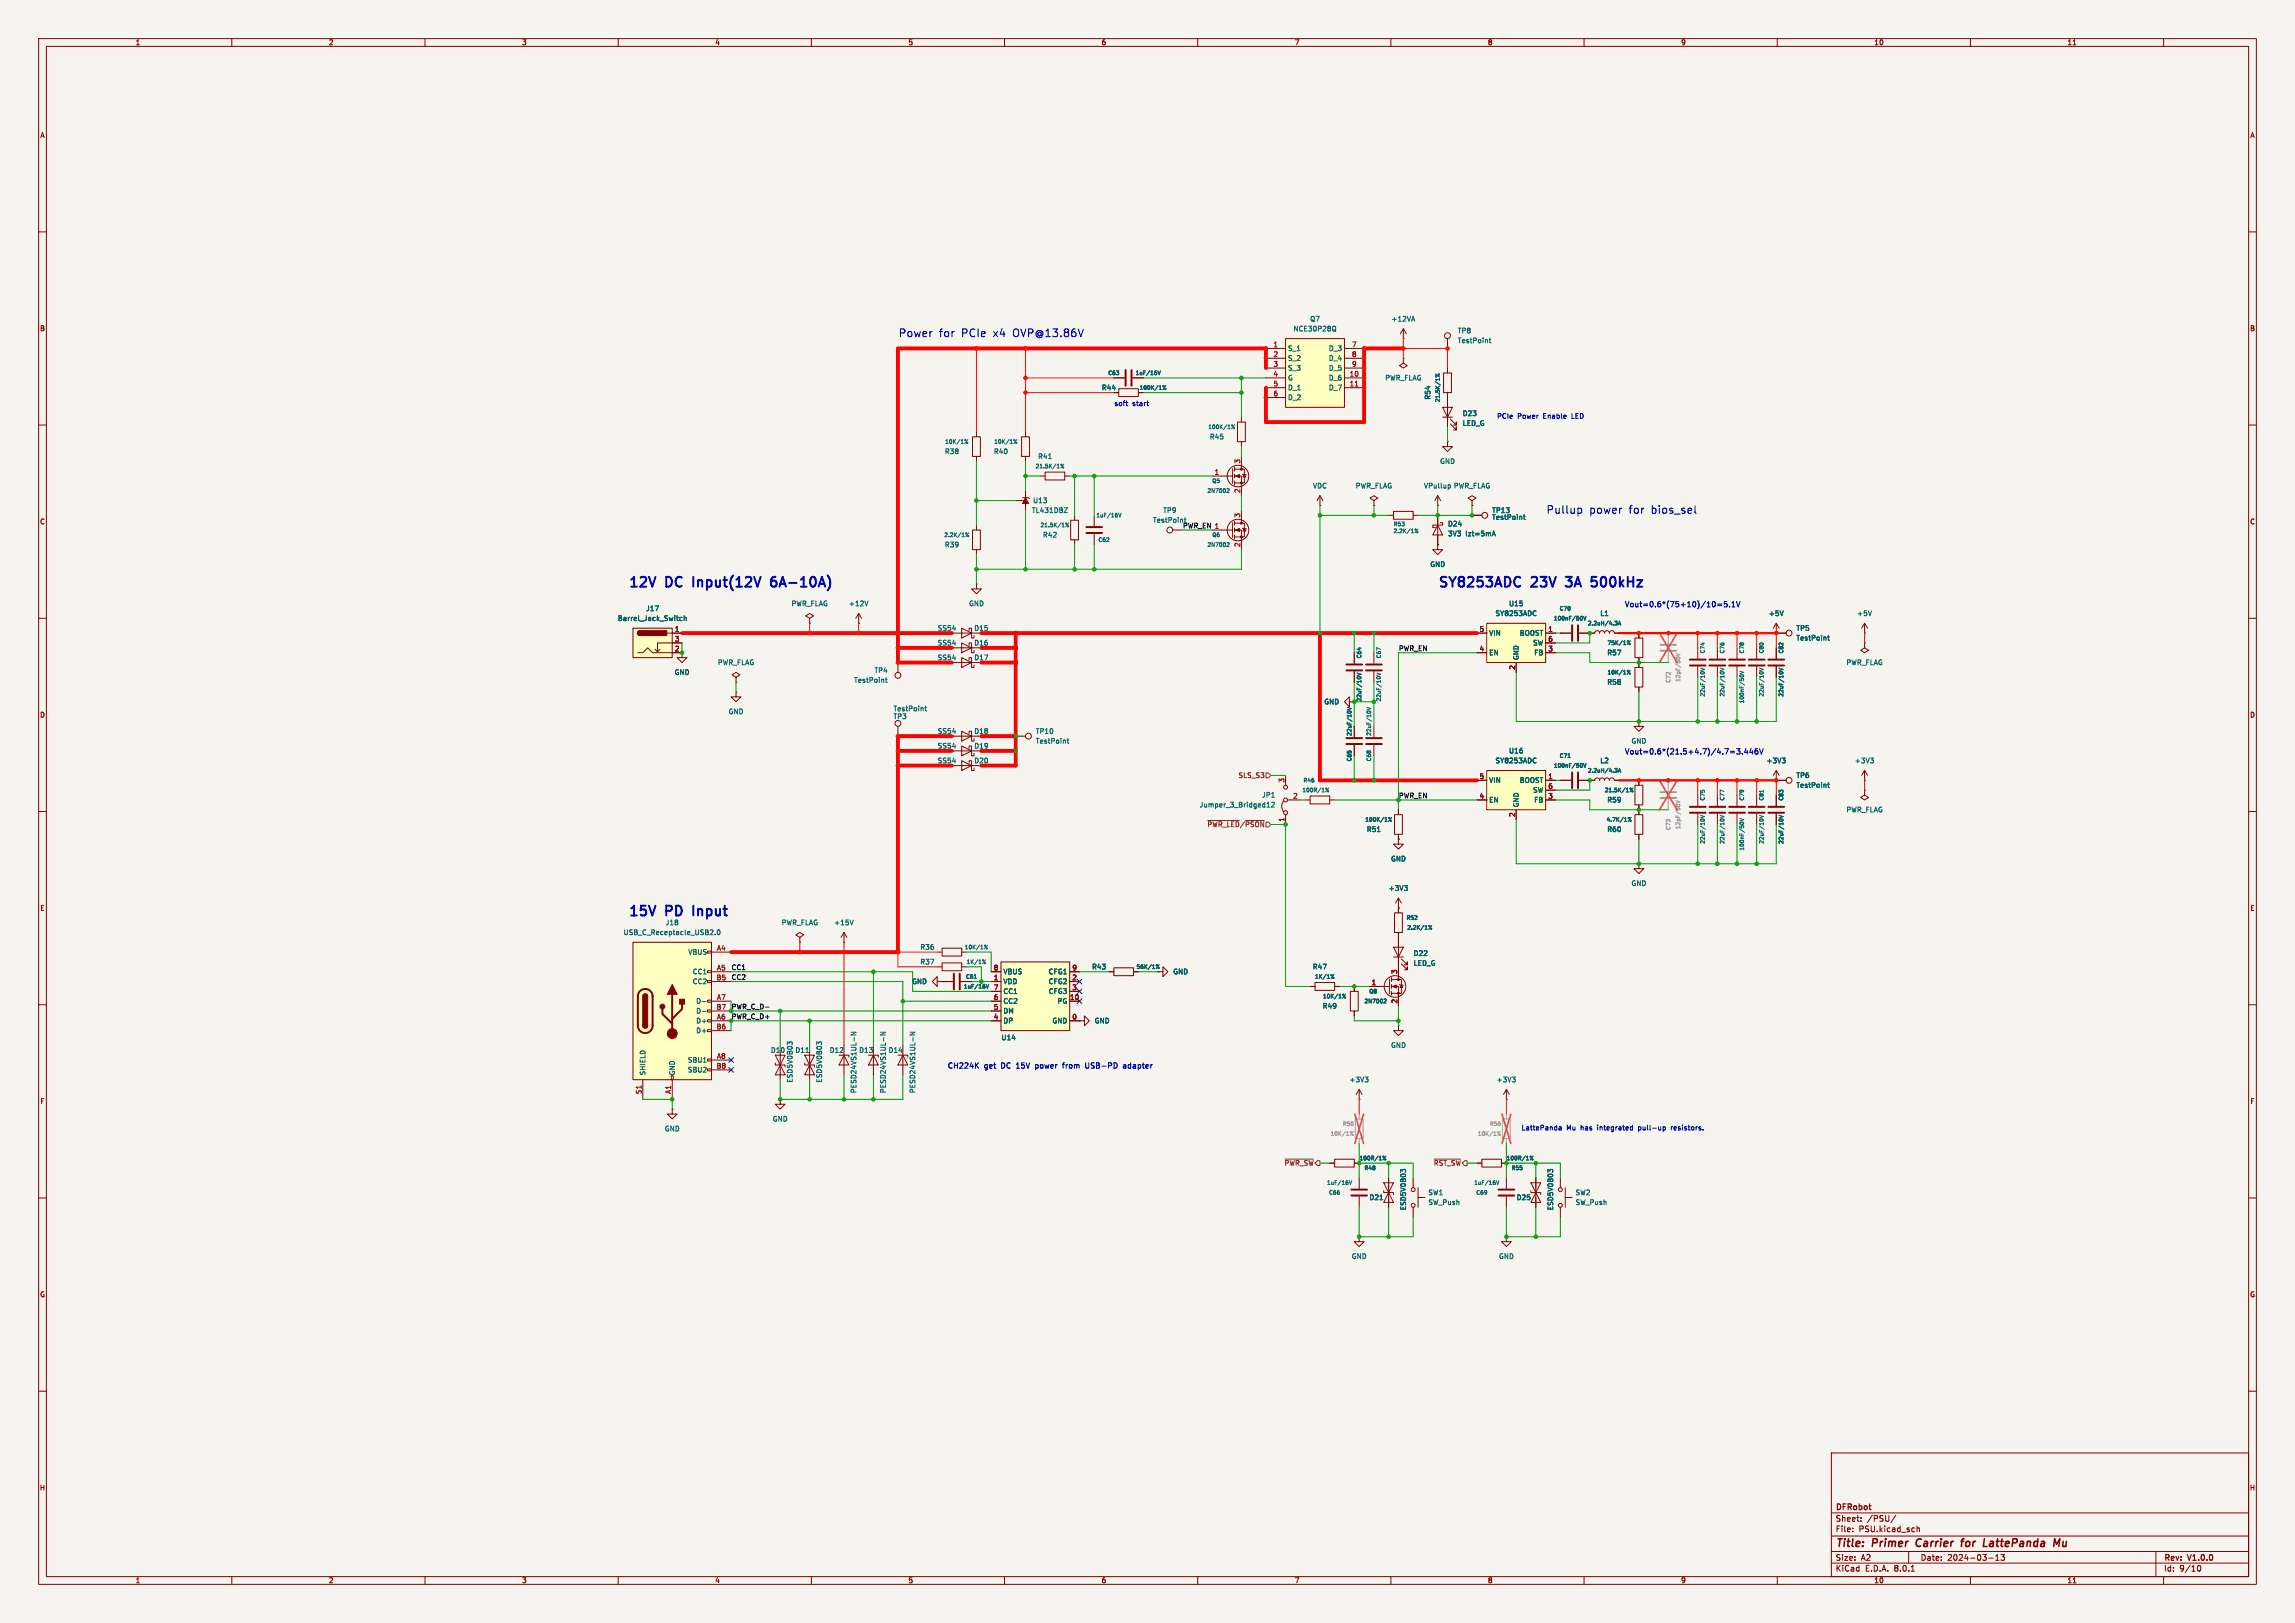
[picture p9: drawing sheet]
<svg xmlns="http://www.w3.org/2000/svg" width="594mm" height="420mm" viewBox="0 0 594 420" stroke-linecap="round" stroke-linejoin="round" font-family="sans-serif">
<defs><g id="words">
<g font-size="3.5" fill="#0000c2">
<text x="162.6" y="152.2">12V</text>
<text x="172.5" y="152.2">DC</text>
<text x="180.6" y="152.2">Input(12V</text>
<text x="201.8" y="152.2">6A-10A)</text>
<text x="372.1" y="152.2">SY8253ADC</text>
<text x="396.6" y="152.2">23V</text>
<text x="406.6" y="152.2">3A</text>
<text x="414.1" y="152.2">500kHz</text>
<text x="162.6" y="237.2">15V</text>
<text x="172.5" y="237.2">PD</text>
<text x="180.6" y="237.2">Input</text>
</g>
<g font-size="2.8" fill="#0000c2">
<text x="232.4" y="87.4">Power</text>
<text x="243.2" y="87.4">for</text>
<text x="249.4" y="87.4">PCIe</text>
<text x="258" y="87.4">x4</text>
<text x="263.5" y="87.4">OVP@13.86V</text>
<text x="400" y="133.1">Pullup</text>
<text x="411.5" y="133.1">power</text>
<text x="422.2" y="133.1">for</text>
<text x="428.3" y="133.1">bios_sel</text>
</g>
<g font-size="2.8" fill="#840000">
<text x="475" y="400.9">Title:</text>
<text x="484.7" y="400.9">Primer</text>
<text x="496.8" y="400.9">Carrier</text>
<text x="509.3" y="400.9">for</text>
<text x="515.8" y="400.9">LattePanda</text>
<text x="534.8" y="400.9">Mu</text>
</g>
<g font-size="2.1" fill="#840000">
<text x="475" y="394">Sheet:</text>
<text x="475" y="391.2">DFRobot</text>
<text x="483.2" y="394">/PSU/</text>
<text x="475" y="396.7">File:</text>
<text x="481.1" y="396.7">PSU.kicad_sch</text>
<text x="475" y="406.9">KiCad</text>
<text x="475" y="404.1">Size:</text>
<text x="481.7" y="404.1">A2</text>
<text x="482.7" y="406.9">E.D.A.</text>
<text x="490.3" y="406.9">8.0.1</text>
<text x="497" y="404.1">Date:</text>
<text x="504" y="404.1">2024-03-13</text>
<text x="560" y="404.3">Rev:</text>
<text x="560" y="406.9">Id:</text>
<text x="564.1" y="406.9">9/10</text>
<text x="566.4" y="404.3">V1.0.0</text>
</g>
<g font-size="1.9" fill="#0000c2">
<text x="420.4" y="157.2">Vout=0.6*(75+10)/10=5.1V</text>
<text x="420.4" y="195.3">Vout=0.6*(21.5+4.7)/4.7=3.446V</text>
<text x="245.1" y="276.6">CH224K</text>
<text x="255" y="276.6">get</text>
<text x="259.9" y="276.6">DC</text>
<text x="264.3" y="276.6">15V</text>
<text x="269.8" y="276.6">power</text>
<text x="277.4" y="276.6">from</text>
<text x="283.9" y="276.6">USB-PD</text>
<text x="294.2" y="276.6">adapter</text>
</g>
<g font-size="1.8" fill="#840000">
<text x="35" y="11.9">1</text>
<text x="85" y="11.9">2</text>
<text x="135" y="11.9">3</text>
<text x="185" y="11.9">4</text>
<text x="235" y="11.9">5</text>
<text x="285" y="11.9">6</text>
<text x="335" y="11.9">7</text>
<text x="385" y="11.9">8</text>
<text x="435" y="11.9">9</text>
<text x="485" y="11.9">10</text>
<text x="535" y="11.9">11</text>
<text x="10.3" y="35.9">A</text>
<text x="582.3" y="35.9">A</text>
<text x="10.3" y="85.9">B</text>
<text x="582.3" y="85.9">B</text>
<text x="10.3" y="135.9">C</text>
<text x="582.3" y="135.9">C</text>
<text x="10.3" y="185.9">D</text>
<text x="582.3" y="185.9">D</text>
<text x="10.3" y="235.9">E</text>
<text x="582.3" y="235.9">E</text>
<text x="10.3" y="285.9">F</text>
<text x="582.3" y="285.9">F</text>
<text x="10.3" y="335.9">G</text>
<text x="582.3" y="335.9">G</text>
<text x="10.2" y="385.9">H</text>
<text x="582.2" y="385.9">H</text>
<text x="35" y="409.9">1</text>
<text x="85" y="409.9">2</text>
<text x="135" y="409.9">3</text>
<text x="185" y="409.9">4</text>
<text x="235" y="409.9">5</text>
<text x="285" y="409.9">6</text>
<text x="335" y="409.9">7</text>
<text x="385" y="409.9">8</text>
<text x="435" y="409.9">9</text>
<text x="485" y="409.9">10</text>
<text x="535" y="409.9">11</text>
</g>
<g font-size="1.8" fill="#006464">
<text x="339" y="83.4">Q7</text>
<text x="360" y="83.4">+12VA</text>
<text x="334.7" y="86">NCE30P28Q</text>
<text x="377.2" y="86.5">TP8</text>
<text x="377.2" y="89">TestPoint</text>
<text x="333.2" y="91">S_1</text>
<text x="333.2" y="93.6">S_2</text>
<text x="343.8" y="91">D_3</text>
<text x="343.8" y="93.6">D_4</text>
<text x="285.1" y="101.2">R44</text>
<text x="333.2" y="96.1">S_3</text>
<text x="333.2" y="98.7">G</text>
<text x="333.2" y="101.2">D_1</text>
<text x="343.8" y="98.7">D_6</text>
<text x="343.8" y="101.2">D_7</text>
<text x="343.8" y="96.1">D_5</text>
<text x="358.4" y="98.7">PWR_FLAG</text>
<text x="333.2" y="103.7">D_2</text>
<text x="370.4" y="103.5" transform="rotate(-90 370.4 103.5)">R54</text>
<text x="378.5" y="107.9">D23</text>
<text x="313" y="113.9">R45</text>
<text x="378.5" y="110.4">LED_G</text>
<text x="244.4" y="117.7">R38</text>
<text x="257.1" y="117.7">R40</text>
<text x="268.6" y="119">R41</text>
<text x="372.6" y="120.2">GND</text>
<text x="267.3" y="130.4">U13</text>
<text x="339.7" y="126.6">VDC</text>
<text x="350.8" y="126.6">PWR_FLAG</text>
<text x="368.4" y="126.6">VPullup</text>
<text x="376.2" y="126.6">PWR_FLAG</text>
<text x="267" y="132.9">TL431DBZ</text>
<text x="298.3" y="135.5">TestPoint</text>
<text x="300.9" y="132.9">TP9</text>
<text x="374.7" y="136.4">D24</text>
<text x="386.1" y="132.9">TP13</text>
<text x="386.1" y="134.7">TestPoint</text>
<text x="244.4" y="141.8">R39</text>
<text x="269.8" y="139.3">R42</text>
<text x="374.7" y="139">3V3</text>
<text x="379.3" y="139">Izt=5mA</text>
<text x="370.1" y="146.9">GND</text>
<text x="159.8" y="160.9">Barrel_Jack_Switch</text>
<text x="167.1" y="158.3">J17</text>
<text x="204.7" y="157.1">PWR_FLAG</text>
<text x="219.6" y="157.1">+12V</text>
<text x="250.7" y="157.1">GND</text>
<text x="386.9" y="159.6">SY8253ADC</text>
<text x="390.5" y="157.1">U15</text>
<text x="414.1" y="159.6">L1</text>
<text x="457.7" y="159.6">+5V</text>
<text x="480.6" y="159.6">+5V</text>
<text x="242.6" y="167.2">SS54</text>
<text x="242.6" y="163.4">SS54</text>
<text x="252.1" y="167.2">D16</text>
<text x="252.1" y="163.4">D15</text>
<text x="385.3" y="164.7">VIN</text>
<text x="393.2" y="164.7">BOOST</text>
<text x="396.7" y="167.2">SW</text>
<text x="464.8" y="163.4">TP5</text>
<text x="464.8" y="166">TestPoint</text>
<text x="185.7" y="172.3">PWR_FLAG</text>
<text x="242.6" y="171">SS54</text>
<text x="252.1" y="171">D17</text>
<text x="385.3" y="169.8">EN</text>
<text x="393.3" y="170.9" transform="rotate(-90 393.3 170.9)">GND</text>
<text x="397" y="169.8">FB</text>
<text x="415.9" y="169.8">R57</text>
<text x="477.8" y="172.3">PWR_FLAG</text>
<text x="174.5" y="174.9">GND</text>
<text x="220.9" y="176.9">TestPoint</text>
<text x="226.2" y="174.3">TP4</text>
<text x="415.9" y="177.4">R58</text>
<text x="188.5" y="185">GND</text>
<text x="231.1" y="184.3">TestPoint</text>
<text x="342.6" y="182.5">GND</text>
<text x="231.1" y="186.3">TP3</text>
<text x="242.6" y="190.1">SS54</text>
<text x="252.1" y="190.1">D18</text>
<text x="268" y="190.1">TP10</text>
<text x="242.6" y="193.9">SS54</text>
<text x="242.6" y="197.7">SS54</text>
<text x="252.1" y="193.9">D19</text>
<text x="252.1" y="197.7">D20</text>
<text x="268" y="192.6">TestPoint</text>
<text x="386.9" y="197.7">SY8253ADC</text>
<text x="390.5" y="195.2">U16</text>
<text x="414.1" y="197.7">L2</text>
<text x="422.1" y="192.6">GND</text>
<text x="457.1" y="197.7">+3V3</text>
<text x="480" y="197.7">+3V3</text>
<text x="385.3" y="202.8">VIN</text>
<text x="393.2" y="202.8">BOOST</text>
<text x="464.8" y="201.5">TP6</text>
<text x="310.4" y="209.1">Jumper_3_Bridged12</text>
<text x="326.5" y="206.6">JP1</text>
<text x="385.3" y="207.9">EN</text>
<text x="393.3" y="209" transform="rotate(-90 393.3 209)">GND</text>
<text x="396.7" y="205.3">SW</text>
<text x="397" y="207.9">FB</text>
<text x="415.9" y="207.9">R59</text>
<text x="464.8" y="204.1">TestPoint</text>
<text x="353.7" y="215.5">R51</text>
<text x="415.9" y="215.5">R60</text>
<text x="477.8" y="210.4">PWR_FLAG</text>
<text x="359.9" y="223.1">GND</text>
<text x="359.3" y="230.7">+3V3</text>
<text x="422.1" y="229.5">GND</text>
<text x="172.2" y="239.6">J18</text>
<text x="202.2" y="239.6">PWR_FLAG</text>
<text x="215.8" y="239.6">+15V</text>
<text x="161.3" y="242.2">USB_C_Receptacle_USB2.0</text>
<text x="238.1" y="246">R36</text>
<text x="178" y="247.2">VBUS</text>
<text x="238.1" y="249.8">R37</text>
<text x="282.5" y="251.1">R43</text>
<text x="339.7" y="251.1">R47</text>
<text x="365.8" y="247.6">D22</text>
<text x="365.8" y="250.1">LED_G</text>
<text x="179.2" y="252.3">CC1</text>
<text x="179.2" y="254.9">CC2</text>
<text x="235.9" y="254.9">GND</text>
<text x="259.6" y="254.9">VDD</text>
<text x="259.6" y="257.4">CC1</text>
<text x="259.6" y="252.3">VBUS</text>
<text x="271.3" y="254.9">CFG2</text>
<text x="271.3" y="257.4">CFG3</text>
<text x="271.3" y="252.3">CFG1</text>
<text x="303.5" y="252.3">GND</text>
<text x="180.1" y="259.9">D-</text>
<text x="180.1" y="262.5">D-</text>
<text x="259.6" y="262.5">DM</text>
<text x="259.6" y="259.9">CC2</text>
<text x="273.6" y="259.9">PG</text>
<text x="342.2" y="261.2">R49</text>
<text x="180.1" y="265">D+</text>
<text x="180.1" y="267.6">D+</text>
<text x="259.1" y="269.4">U14</text>
<text x="259.6" y="265">DP</text>
<text x="272.3" y="265">GND</text>
<text x="283.2" y="265">GND</text>
<text x="177.9" y="275.2">SBU1</text>
<text x="199.4" y="272.6">D10</text>
<text x="205.7" y="272.6">D11</text>
<text x="214.6" y="272.6">D12</text>
<text x="222.3" y="272.6">D13</text>
<text x="229.9" y="272.6">D14</text>
<text x="359.9" y="271.4">GND</text>
<text x="167.2" y="278.4" transform="rotate(-90 167.2 278.4)">SHIELD</text>
<text x="174.9" y="278.4" transform="rotate(-90 174.9 278.4)">GND</text>
<text x="177.9" y="277.7">SBU2</text>
<text x="205.3" y="280.3" transform="rotate(-90 205.3 280.3)">ESD5V0B03</text>
<text x="213" y="280.3" transform="rotate(-90 213 280.3)">ESD5V0B03</text>
<text x="349.1" y="280.3">+3V3</text>
<text x="387.2" y="280.3">+3V3</text>
<text x="221.8" y="283" transform="rotate(-90 221.8 283)">PESD24VS1UL-N</text>
<text x="229.5" y="283" transform="rotate(-90 229.5 283)">PESD24VS1UL-N</text>
<text x="237.1" y="283" transform="rotate(-90 237.1 283)">PESD24VS1UL-N</text>
<text x="172" y="293">GND</text>
<text x="199.9" y="290.4">GND</text>
<text x="354.3" y="310.7">D21</text>
<text x="369.6" y="309.5">SW1</text>
<text x="392.4" y="310.7">D25</text>
<text x="407.7" y="309.5">SW2</text>
<text x="364.1" y="313.3" transform="rotate(-90 364.1 313.3)">ESD5V0B03</text>
<text x="369.6" y="312">SW_Push</text>
<text x="402.2" y="313.3" transform="rotate(-90 402.2 313.3)">ESD5V0B03</text>
<text x="407.7" y="312">SW_Push</text>
<text x="349.8" y="326">GND</text>
<text x="387.9" y="326">GND</text>
</g>
<g font-size="1.8" fill="#a90000">
<text x="329.5" y="89.9">1</text>
<text x="349.8" y="89.9">7</text>
<text x="329.5" y="92.5">2</text>
<text x="329.5" y="95">3</text>
<text x="349.8" y="92.5">8</text>
<text x="349.8" y="95">9</text>
<text x="329.5" y="97.5">4</text>
<text x="329.5" y="100.1">5</text>
<text x="349.2" y="97.5">10</text>
<text x="349.2" y="100.1">11</text>
<text x="329.5" y="102.6">6</text>
<text x="314.3" y="122.9">1</text>
<text x="321.1" y="120.1" transform="rotate(-90 321.1 120.1)">3</text>
<text x="321.1" y="127.7" transform="rotate(-90 321.1 127.7)">2</text>
<text x="321.1" y="134.1" transform="rotate(-90 321.1 134.1)">3</text>
<text x="321.1" y="141.7" transform="rotate(-90 321.1 141.7)">2</text>
<text x="174.6" y="163.6">1</text>
<text x="174.6" y="166.1">3</text>
<text x="382.8" y="163.6">5</text>
<text x="400.6" y="163.6">1</text>
<text x="400.6" y="166.1">6</text>
<text x="174.6" y="168.7">2</text>
<text x="382.8" y="168.7">4</text>
<text x="392.2" y="173.4" transform="rotate(-90 392.2 173.4)">2</text>
<text x="400.6" y="168.7">3</text>
<text x="332.5" y="202.6" transform="rotate(-90 332.5 202.6)">3</text>
<text x="382.8" y="201.7">5</text>
<text x="400.6" y="201.7">1</text>
<text x="334.6" y="206.8">2</text>
<text x="382.8" y="206.8">4</text>
<text x="400.6" y="206.8">3</text>
<text x="400.6" y="204.2">6</text>
<text x="332.5" y="212.8" transform="rotate(-90 332.5 212.8)">1</text>
<text x="392.2" y="211.5" transform="rotate(-90 392.2 211.5)">2</text>
<text x="185.4" y="246.1">A4</text>
<text x="185.4" y="251.2">A5</text>
<text x="257.1" y="251.2">8</text>
<text x="277.4" y="251.2">9</text>
<text x="185.3" y="253.7">B5</text>
<text x="257.1" y="253.7">1</text>
<text x="257.1" y="256.3">7</text>
<text x="277.4" y="253.7">2</text>
<text x="277.4" y="256.3">3</text>
<text x="354.9" y="255">1</text>
<text x="361.7" y="252.2" transform="rotate(-90 361.7 252.2)">3</text>
<text x="185.3" y="261.4">B7</text>
<text x="185.4" y="263.9">A6</text>
<text x="185.4" y="258.8">A7</text>
<text x="257.1" y="263.9">4</text>
<text x="257.1" y="261.4">5</text>
<text x="257.1" y="258.8">6</text>
<text x="276.8" y="258.8">10</text>
<text x="277.4" y="263.9">0</text>
<text x="361.7" y="259.8" transform="rotate(-90 361.7 259.8)">2</text>
<text x="185.3" y="266.4">B6</text>
<text x="185.4" y="274.1">A8</text>
<text x="185.3" y="276.6">B8</text>
<text x="166.1" y="283.3" transform="rotate(-90 166.1 283.3)">S1</text>
<text x="173.7" y="283.2" transform="rotate(-90 173.7 283.2)">A1</text>
</g>
<g font-size="1.8" fill="#0000c2">
<text x="288.3" y="105.2">soft</text>
<text x="293.1" y="105.2">start</text>
<text x="387.3" y="108.6">PCIe</text>
<text x="392.8" y="108.6">Power</text>
<text x="399.5" y="108.6">Enable</text>
<text x="407.1" y="108.6">LED</text>
<text x="393.7" y="292.7">LattePanda</text>
<text x="405.5" y="292.7">Mu</text>
<text x="409.2" y="292.7">has</text>
<text x="413.7" y="292.7">integrated</text>
<text x="424.5" y="292.7">pull-up</text>
<text x="433.2" y="292.7">resistors.</text>
</g>
<g font-size="1.8" fill="#0f0f0f">
<text x="306.1" y="136.8">PWR_EN 1</text>
<text x="361.9" y="168.6">PWR_EN</text>
<text x="189.2" y="251.1">CC1</text>
<text x="189.2" y="253.7">CC2</text>
</g>
<g font-size="1.8" fill="#725600">
<text x="320.4" y="201.5">SLS_S3</text>
<text x="312.4" y="214.2">~{PWR_LED}/~{PSON}</text>
<text x="332.3" y="301.9">~{PWR_SW}</text>
<text x="371" y="301.9">~{RST_SW}</text>
</g>
<g font-size="1.8" fill="#009600">
<text x="361.9" y="206.7">PWR_EN</text>
<text x="189.2" y="263.8">PWR_C_D+</text>
<text x="189.2" y="261.3">PWR_C_D-</text>
</g>
<g font-size="1.4" fill="#006464">
<text x="286.7" y="97.2">C63</text>
<text x="293.8" y="97.2">1uF/16V</text>
<text x="294.8" y="101.1">100K/1%</text>
<text x="372.8" y="104.2" transform="rotate(-90 372.8 104.2)">21.5K/1%</text>
<text x="312.6" y="111.2">100K/1%</text>
<text x="244.5" y="115">10K/1%</text>
<text x="257.2" y="115">10K/1%</text>
<text x="267.9" y="121.4">21.5K/1%</text>
<text x="313.6" y="125.2">Q5</text>
<text x="312.4" y="127.7">2N7002</text>
<text x="269.2" y="136.6">21.5K/1%</text>
<text x="283.6" y="134.1">1uF/16V</text>
<text x="360.6" y="136.4">R53</text>
<text x="244.3" y="139.2">2.2K/1%</text>
<text x="284.2" y="140.4">C62</text>
<text x="312.4" y="141.7">2N7002</text>
<text x="313.6" y="139.2">Q6</text>
<text x="360.5" y="138.1">2.2K/1%</text>
<text x="402.1" y="160.7">100nF/50V</text>
<text x="403.6" y="158.2">C70</text>
<text x="410.9" y="162">2.2uH/4.3A</text>
<text x="415.9" y="167.1">75K/1%</text>
<text x="352.5" y="170.5" transform="rotate(-90 352.5 170.5)">C64</text>
<text x="357.6" y="170.5" transform="rotate(-90 357.6 170.5)">C67</text>
<text x="441.4" y="169.2" transform="rotate(-90 441.4 169.2)">C74</text>
<text x="446.5" y="169.2" transform="rotate(-90 446.5 169.2)">C76</text>
<text x="451.6" y="169.2" transform="rotate(-90 451.6 169.2)">C78</text>
<text x="456.7" y="169.2" transform="rotate(-90 456.7 169.2)">C80</text>
<text x="461.7" y="169.2" transform="rotate(-90 461.7 169.2)">C82</text>
<text x="415.9" y="174.7">10K/1%</text>
<text x="352.5" y="181.7" transform="rotate(-90 352.5 181.7)">22uF/10V</text>
<text x="357.6" y="181.7" transform="rotate(-90 357.6 181.7)">22uF/10V</text>
<text x="441.4" y="180.4" transform="rotate(-90 441.4 180.4)">22uF/10V</text>
<text x="446.5" y="180.4" transform="rotate(-90 446.5 180.4)">22uF/10V</text>
<text x="451.6" y="182.1" transform="rotate(-90 451.6 182.1)">100nF/50V</text>
<text x="456.7" y="180.4" transform="rotate(-90 456.7 180.4)">22uF/10V</text>
<text x="461.7" y="180.4" transform="rotate(-90 461.7 180.4)">22uF/10V</text>
<text x="350" y="190.6" transform="rotate(-90 350 190.6)">22uF/10V</text>
<text x="355.1" y="190.6" transform="rotate(-90 355.1 190.6)">22uF/10V</text>
<text x="350" y="197.2" transform="rotate(-90 350 197.2)">C65</text>
<text x="355.1" y="197.2" transform="rotate(-90 355.1 197.2)">C68</text>
<text x="403.6" y="196.3">C71</text>
<text x="337.2" y="202.7">R46</text>
<text x="402.1" y="198.8">100nF/50V</text>
<text x="410.9" y="200.1">2.2uH/4.3A</text>
<text x="337" y="205.2">100R/1%</text>
<text x="415.2" y="205.2">21.5K/1%</text>
<text x="441.4" y="207.3" transform="rotate(-90 441.4 207.3)">C75</text>
<text x="446.5" y="207.3" transform="rotate(-90 446.5 207.3)">C77</text>
<text x="451.6" y="207.3" transform="rotate(-90 451.6 207.3)">C79</text>
<text x="456.7" y="207.3" transform="rotate(-90 456.7 207.3)">C81</text>
<text x="461.7" y="207.3" transform="rotate(-90 461.7 207.3)">C83</text>
<text x="353.2" y="212.8">100K/1%</text>
<text x="415.7" y="212.8">4.7K/1%</text>
<text x="441.4" y="218.5" transform="rotate(-90 441.4 218.5)">22uF/10V</text>
<text x="446.5" y="218.5" transform="rotate(-90 446.5 218.5)">22uF/10V</text>
<text x="451.6" y="220.2" transform="rotate(-90 451.6 220.2)">100nF/50V</text>
<text x="456.7" y="218.5" transform="rotate(-90 456.7 218.5)">22uF/10V</text>
<text x="461.7" y="218.5" transform="rotate(-90 461.7 218.5)">22uF/10V</text>
<text x="363.9" y="238.2">R52</text>
<text x="249.6" y="245.8">10K/1%</text>
<text x="364.1" y="240.8">2.2K/1%</text>
<text x="250.1" y="249.6">1K/1%</text>
<text x="294" y="250.9">56K/1%</text>
<text x="249.3" y="256">1uF/16V</text>
<text x="249.9" y="253.5">C61</text>
<text x="340.2" y="253.5">1K/1%</text>
<text x="354.3" y="257.3">Q8</text>
<text x="342.3" y="258.5">10K/1%</text>
<text x="353" y="259.8">2N7002</text>
<text x="351.7" y="300.4">100R/1%</text>
<text x="353" y="303">R48</text>
<text x="389.8" y="300.4">100R/1%</text>
<text x="391.1" y="303">R55</text>
<text x="343.3" y="306.8">1uF/16V</text>
<text x="343.9" y="309.3">C66</text>
<text x="381.4" y="306.8">1uF/16V</text>
<text x="382" y="309.3">C69</text>
</g>
<g font-size="1.4" fill="#939391">
<text x="432.5" y="176.8" transform="rotate(-90 432.5 176.8)">C72</text>
<text x="435.1" y="176.6" transform="rotate(-90 435.1 176.6)">12pF/50V</text>
<text x="432.5" y="214.9" transform="rotate(-90 432.5 214.9)">C73</text>
<text x="435.1" y="214.7" transform="rotate(-90 435.1 214.7)">12pF/50V</text>
<text x="347.4" y="291.6">R50</text>
<text x="385.5" y="291.6">R56</text>
<text x="344.3" y="294.1">10K/1%</text>
<text x="382.4" y="294.1">10K/1%</text>
</g>
</g></defs>
<path d="M0 0h594v420h-594z" fill="#f5f4ef" stroke="#f5f4ef" stroke-width=".26"/>
<g fill="none" stroke="#840000" stroke-width=".26">
<path d="M10 10h574v400h-574zM12 12h570v396h-570zM60 10v2M110 10v2M160 10v2M210 10v2M260 10v2M310 10v2M360 10v2M410 10v2M460 10v2M510 10v2"/>
<path d="M536.6 11.6h.7M560 10v2M10 60h2M582 60h2M10 110h2M582 110h2M381 129.5l1-.6-1-.6-1 .6 1 .6v1.3M381 130.8h.1M10 160h2M582 160h2M246.4 167.6h7.6M248.9 166.4l2.6 1.2-2.6 1.3z"/>
<path d="M250.8 167v-.6h.7v2.5h.6v-.6M350.5 168.9v2.8M350.5 173.7v2.8M403.9 163.8h2.8M408.7 163.8h2.8M424.2 186.7v1.3h1.2l-1.2 1.2-1.3-1.2h1.3M424.2 186.7h.1M482.6 199.4l-.8 1.3M482.6 199.4v2.5M482.6 199.4l.8 1.3M10 210h2M403.9 201.9h2.8"/>
<path d="M408.7 201.9h2.8M423.2 210.8h2v5.1h-2zM424.2 209.6v1.2M424.2 215.9v1.3M439.4 205.7v2.8M439.4 210.6v2.8M459.7 205.7v2.8M459.7 210.6v2.8M459.7 201.9h2.6M482.6 204.5v1.2l1 .7-1 .6-1-.6 1-.7M482.6 204.5h.1M482.6 201.9h.1"/>
<path d="M582 210h2M424.2 223.5v1.3h1.2l-1.2 1.3-1.3-1.3h1.3M424.2 223.5h.1M10 260h2M582 260h2M383.5 300h5.1v2h-5.1zM389.9 284.5h.1M389.9 281.9l-.8 1.3M389.9 281.9v2.6M389.9 281.9l.8 1.3M10 310h2M382.3 301h1.2"/>
<path d="M388.6 301h1.3M582 310h2M10 360h2M474 376h108v32h-108zM582 360h2M474 397.5h108M474 391.5h108M479.5 396.2v.2M479.5 395.4v.2M481.7 393.5v.2M481.7 392.7v.2M490.7 392.1l-1.3 1.9"/>
<path d="M496.2 394.9v1.5M496.2 395.5l.5-.1 .1 1M60 408v2M110 408v2M160 408v2M210 408v2M260 408v2M310 408v2M360 408v2M410 408v2M460 408v2M474 404.5h108"/>
<path d="M474 401.5h108M494 401.5v3M494.7 406.6h.8M510 408v2M514.7 403.2h1.2M516.5 403.8h.9M516.5 402.7l.5-.4v1.5M517.9 402.3h.9l-.5 .5 .4 .2v.6l-.2 .2-.6-.2M536.6 409.6h.7M558 401.5v6.5M560 408v2M568.7 405.6l.4-.5a.8 .8 0 0 1 .5 .7 .8 .8 0 0 1-.5 .8l-.4-.6"/>
<circle cx="463" cy="201.9" r=".76"/>
</g>
<path d="M496.2 398.5l-.3 .8 .3 .8M507.5 398.9h.8M508.4 398.2l-.5 .3-.3 1.7M515.3 399.4l-.4 .3 .3 .5M531.8 398.2l.5 1.4 .8-1.4-.2 2M534 398.9l-.1 1 .2 .3M513.4 400.2h.9" fill="none" stroke="#840000" stroke-width=".4"/>
<path d="M348.5 172h4.1M348.5 173.5h4.1M406.9 161.8v4.1M408.4 161.8v4.1M406.9 199.9v4.1M408.4 199.9v4.1M437.4 208.8h4.1M437.4 210.3h4.1M457.7 208.8h4.1M457.7 210.3h4.1" fill="none" stroke="#840000" stroke-width=".51"/>
<g fill="none" stroke="#006464" stroke-width=".26">
<path d="M409.3 159.5a.63 .63 0 0 1 0 1M409.9 159.5l.3 1 .3-1M351.2 174.2l1 .3-1 .3M351.3 175.2h.8M405.8 196h.6M409.3 197.6a.62 .62 0 0 1 0 1M409.9 197.6l.3 1 .3-1M484.1 196.2h.8l-.4 .4M484.7 196.6l.2 .3-.2 .5M422.2 211.5l-.8 1M440.1 211l1 .3-1 .4M440.2 212h.8"/>
<path d="M460.5 211l1 .3-1 .4M460.6 212h.8M473 202.9h.5M473.2 202.5v1.1l.3 .2M391.4 278.7h.8l-.4 .5M391.9 279.2l.3 .2-.3 .6M396.8 299.2l-.8 1"/>
<circle cx="421.6" cy="211.7" r=".14"/>
<circle cx="422" cy="212.4" r=".14"/>
<circle cx="396.2" cy="299.3" r=".14"/>
<circle cx="396.6" cy="300" r=".14"/>
</g>
<path d="M429.8 206.5h4M429.8 205h4" fill="none" stroke="#9c9b98" stroke-width=".51"/>
<path d="M431.8 201.9v2.8M431.8 206.8v2.8M388.9 289.6h2v5h-2zM389.9 288.3v1.3M389.9 294.6v1.3" fill="none" stroke="#9c9b98" stroke-width=".26"/>
<g fill="none" stroke="#939391" stroke-width=".26">
<path d="M433.8 207.2l1 .3-1 .3M433.9 208.2h.8M387.6 292.9l.3 .1-.3 .1M388.3 292.8l-.7 1"/>
<circle cx="388.2" cy="293.7" r=".14"/>
</g>
<path d="M429.5 201.9l4.6 7.7M434.1 201.9l-4.6 7.7M388.7 288.3l2.3 7.6M391 288.3l-2.3 7.6" fill="none" stroke="#e75356" stroke-width=".46"/>
<path d="M384.8 199.4h15.2v10.2h-15.2z" fill="#ffffc2"/>
<g fill="none" stroke="#840000" stroke-width=".26">
<path d="M355.6 129.5l1-.6-1-.6-1 .6 1 .6v1.3M355.6 130.8h.1M355.6 168.9v2.8M355.6 173.7v2.8M384.8 199.4h15.2v10.2h-15.2zM382.3 201.9h2.5M382.3 207h2.5M392.4 209.6v2.5M400 201.9h2.6M400 207h2.6M400 204.5h2.6M454.7 205.7v2.8"/>
<path d="M454.7 210.6v2.8M345.4 300h5.1v2h-5.1zM344.2 301h1.2M350.5 301h1.3"/>
</g>
<g fill="none" stroke="#006464" stroke-width=".26">
<path d="M356.3 174.2l1 .3-1 .3M356.4 175.2h.8M397.5 196.2l.1 .1M397.6 197.3l-.1 .1M455.4 211l1 .3-1 .4M455.5 212h.8M456.4 204.5v.5M358.7 299.2l-.8 1"/>
<circle cx="358.1" cy="299.3" r=".14"/>
<circle cx="358.5" cy="300" r=".14"/>
</g>
<path d="M353.6 172h4M353.6 173.5h4M452.6 208.8h4.1M452.6 210.3h4.1" fill="none" stroke="#840000" stroke-width=".51"/>
<path d="M384.8 161.3h15.2v10.2h-15.2z" fill="#ffffc2"/>
<g fill="none" stroke="#840000" stroke-width=".26">
<path d="M363.2 87.6h.1M363.2 92.7v1.3l1 .6-1 .7-1-.7 1-.6M363.2 92.7h.1M363.2 85.1l-.7 1.3M363.2 85.1v2.5M363.2 85.1l.8 1.3M359.4 133.4h1.3M360.7 132.3h5.1v2.1h-5.1zM365.8 133.4h1.2M382.3 163.8h2.5M382.3 168.9h2.5M384.8 161.3h15.2v10.2h-15.2z"/>
<path d="M392.4 171.5v2.5M400 163.8h2.6M400 168.9h2.6M400 166.4h2.6M411.5 163.8h1.2l.2-.4 .5-.2 .4 .2 .2 .4 .2-.4 .5-.2 .4 .2 .2 .4 .2-.4 .4-.2 .5 .2 .2 .4 .1-.4 .5-.2 .4 .2 .2 .4h1.3M423.2 172.7h2v5.1h-2zM423.2 165.1h2v5.1h-2zM424.2 163.8v1.3M424.2 170.2v2.5M424.2 177.8v1.3M439.4 167.6v2.8M439.4 172.5v2.8"/>
<path d="M262.9 190.5h2.5M349.2 181.6v-1.3l-1.2 1.3 1.2 1.3v-1.3h1.3M350.5 181.6h.1M350.5 188v2.8M350.5 192.8v2.8M444.5 205.7v2.8M444.5 210.6v2.8M449.6 205.7v2.8M449.6 210.6v2.8M396.2 308.1v.5h2.6v.5M396.2 306.1h2.6l-1.3 2.5zM397.5 308.6l1.3 2.6h-2.6z"/>
<path d="M397.5 304.8v7.6M403.9 304.8v2.5M403.9 312.4v2.6M405.1 309.9h1.8M405.1 307.3v5.1M351.8 320v1.3h1.3l-1.3 1.3-1.3-1.3h1.3M351.8 320h.1M389.9 320v1.3h1.3l-1.3 1.3-1.3-1.3h1.3M389.9 320h.1"/>
<circle cx="266.2" cy="190.5" r=".76"/>
<circle cx="403.9" cy="307.8" r=".51"/>
<circle cx="403.9" cy="311.9" r=".51"/>
</g>
<g fill="none" stroke="#006464" stroke-width=".26">
<path d="M365.5 82.8h.6M365.8 81.9l.4 1.2M367 136.9l-.8 1M397.5 158.1l.1 .1M397.6 159.2l-.1 .1M417.9 160.7h.7l-.4 .4 .3 .1 .1 .4-.5 .1M418.8 161.7l.4-1 .3 1M418.9 161.5h.5M421.2 173.5l.3 .1-.3 .1M421.2 165.9l.3 .1-.3 .1M421.9 173.4l-.7 1M421.9 165.8l-.7 1"/>
<path d="M440.1 172.9l1 .3-1 .4M440.2 173.9h.8M276.2 191.5h.5M276.4 191.1v1.1l.3 .1M348.7 183l1 .4-1 .3M348.8 184.1h.8M445.2 211l1 .3-1 .4M445.3 212h.8M450.3 213a.63 .63 0 0 1 1 0M450.3 211.8l1 .3-1 .3M401.1 303l-.5-.4v.8M401.1 302.9l.3-.3 .5 .3"/>
<circle cx="366.4" cy="137" r=".14"/>
<circle cx="366.9" cy="137.7" r=".14"/>
<circle cx="421.8" cy="174.3" r=".14"/>
<circle cx="421.8" cy="166.7" r=".14"/>
</g>
<path d="M431.8 163.8v2.8M431.8 168.7v2.8M350.8 289.6h2v5h-2zM351.8 288.3v1.3M351.8 294.6v1.3" fill="none" stroke="#9c9b98" stroke-width=".26"/>
<g fill="none" stroke="#939391" stroke-width=".26">
<path d="M433.8 169.1l1 .3-1 .3M433.9 170.1h.8M349.5 292.9l.3 .1-.3 .1M350.2 292.8l-.7 1"/>
<circle cx="350.1" cy="293.7" r=".14"/>
</g>
<path d="M429.5 163.8l4.6 7.7M434.1 163.8l-4.6 7.7M350.6 288.3l2.3 7.6M352.9 288.3l-2.3 7.6" fill="none" stroke="#e75356" stroke-width=".46"/>
<path d="M429.8 168.4h4M429.8 166.9h4" fill="none" stroke="#9c9b98" stroke-width=".51"/>
<path d="M437.4 170.7h4.1M437.4 172.2h4.1M348.5 192.5h4.1M348.5 191h4.1M442.5 208.8h4M442.5 210.3h4M447.5 208.8h4.1M447.5 210.3h4.1" fill="none" stroke="#840000" stroke-width=".51"/>
<path d="M332.7 87.6h15.3v17.8h-15.3z" fill="#ffffc2"/>
<g fill="none" stroke="#840000" stroke-width=".26">
<path d="M327.7 90.2h5M327.7 97.8h5M327.7 92.7h5M327.7 95.3h5M332.7 87.6h15.3v17.8h-15.3zM348 90.2h5.1M348 97.8h5.1M348 92.7h5.1M348 95.3h5.1M373.6 96.5h2.1v5.1h-2.1zM374.6 87.6v2.6M374.6 95.3v1.2"/>
<path d="M327.7 100.3h5M327.7 102.9h5M348 100.3h5.1M373.4 105.4h2.5l-1.3 2.6zM373.4 108h2.5M374.6 114.3v1.3h1.3l-1.3 1.2-1.2-1.2h1.2M374.6 114.3h.1M374.6 101.6v8.9M375.4 109.7l1.5 1.6v-.8v.8h-.7M375.4 108.5l1.5 1.5v-.8v.8h-.7M372.1 135.9l1.3 2.5h-2.6zM372.1 130.8h.1"/>
<path d="M372.1 128.3v2.5M372.1 133.4v7.6M372.1 128.3l-.8 1.2M372.1 128.3l.8 1.2M372.7 135.3h.7v.6h-2.6v.6h.7M381 133.4h2.5M372.1 141v1.2h1.3l-1.3 1.3-1.3-1.3h1.3M372.1 141h.1M176.5 168.9v1.3h1.3l-1.3 1.3-1.2-1.3h1.2M176.5 168.9h.1M190.5 175.3l1-.7-1-.6-1 .6 1 .7v1.2M190.5 176.5h.1"/>
<path d="M190.5 179.1v1.2h1.3l-1.3 1.3-1.3-1.3h1.3M190.5 179.1h.1M232.4 171.5v2.5M444.5 167.6v2.8M444.5 172.5v2.8M449.6 167.6v2.8M449.6 172.5v2.8M454.7 167.6v2.8M454.7 172.5v2.8M459.7 163.8h.1M459.7 161.3v2.5M459.7 167.6v2.8"/>
<path d="M459.7 172.5v2.8M459.7 161.3l-.7 1.3M459.7 161.3l.8 1.3M459.7 163.8h2.6M482.6 163.8h.1M482.6 166.4v1.2l1 .7-1 .6-1-.6 1-.7M482.6 166.4h.1M482.6 161.3l-.8 1.3M482.6 161.3v2.5M482.6 161.3l.8 1.3M246.4 194.3h7.6M246.4 198.1h7.6"/>
<path d="M246.4 190.5h7.6M248.9 193l2.6 1.3-2.6 1.3zM248.9 196.9l2.6 1.2-2.6 1.3zM248.9 189.2l2.6 1.3-2.6 1.3zM250.8 193.7v-.7h.7v2.6h.6v-.7M250.8 197.5v-.6h.7v2.5h.6v-.6M250.8 189.9v-.7h.7v2.6h.6v-.7M355.6 188v2.8M355.6 192.8v2.8M459.7 199.4v2.5M459.7 199.4l-.7 1.3M459.7 199.4l.8 1.3"/>
<path d="M337.8 207h1.3M339.1 206h5.1v2h-5.1zM344.2 207h1.2M360.9 210.8h2.1v5.1h-2.1zM361.9 217.2v1.2h1.3l-1.3 1.3-1.2-1.3h1.2M361.9 217.2h.1M361.9 209.6v1.2M361.9 215.9v1.3M411.5 201.9h1.2l.2-.4 .5-.2 .4 .2 .2 .4 .2-.4 .5-.2 .4 .2 .2 .4 .2-.4 .4-.2 .5 .2 .2 .4 .1-.4 .5-.2 .4 .2 .2 .4h1.3M423.2 203.2h2v5.1h-2zM424.2 201.9v1.3M424.2 208.3v1.3"/>
<path d="M459.7 201.9h.1M360.9 236.2h2.1v5.1h-2.1zM361.9 235h.1M361.9 232.4v3.8M361.9 232.4l-.7 1.3M361.9 232.4l.8 1.3M207 242.6l1-.7-1-.6-1 .6 1 .7v1.2M207 243.8h.1M339.1 255.3h1.3M340.4 254.3h5v2h-5zM345.4 255.3h1.3M349.5 256.5h2v5.1h-2z"/>
<path d="M350.5 255.3v1.2M354.3 255.3h5.4M359.7 253.4v3.8M360.2 255.3h1.7v5.1M360.2 253.5h2.5v3.5h-2.5M360.2 253v1M360.2 254.8v1M360.2 256.5v1.1M360.7 245.1h2.5l-1.3 2.6zM360.7 247.7h2.5M361.9 241.3v12.2M362.2 254.8l1 .2"/>
<path d="M362.7 254.9l.4 .6h-.8zM362.7 249.4l1.5 1.6v-.8v.8h-.7M362.7 248.2l1.5 1.5v-.8v.8h-.7M350.5 261.6v1.3M361.9 265.4v1.3h1.3l-1.3 1.3-1.2-1.3h1.2M361.9 265.4h.1M351.8 284.5h.1M351.8 281.9v2.6M351.8 281.9l-.8 1.3M351.8 281.9l.8 1.3M351.8 304.8v2.8M351.8 309.6v2.8"/>
<path d="M358.1 308.1v.5h2.6v.5M358.1 306.1h2.6l-1.3 2.5zM359.4 308.6l1.3 2.6h-2.6zM359.4 304.8v7.6M365.8 304.8v2.5M365.8 312.4v2.6M367 309.9h1.8M367 307.3v5.1M389.9 304.8v2.8M389.9 309.6v2.8"/>
<circle cx="374.7" cy="86.9" r=".76"/>
<circle cx="384.3" cy="133.3" r=".76"/>
<circle cx="232.4" cy="174.8" r=".76"/>
<circle cx="463" cy="163.8" r=".76"/>
<circle cx="361.1" cy="255.3" r="2.79"/>
<circle cx="365.8" cy="311.9" r=".51"/>
<circle cx="365.8" cy="307.8" r=".51"/>
</g>
<path d="M350.8 99.9h.7" fill="none" stroke="#a90000" stroke-width=".26"/>
<g fill="none" stroke="#006464" stroke-width=".26">
<path d="M345.3 85.4l.2 .2M345.4 84.4l.3 .4-.2 .8M345.5 85.6l.3 .2M345.5 85.6l-.1 .1M371.6 96.8l1 .7M385.4 87.9h.5M385.6 87.4v1.1l.3 .2M375 125.5l.4 .2v.5l-.4 .1M386.2 138.7l.4-1.3 .4 1.3M386.3 138.3h.6M394.3 133.6h.5M394.5 133.2v1.1l.3 .1"/>
<path d="M461.6 158.1l-.5 1.2M484.4 158.1l-.4 1.2M229.2 175.8h.4M229.3 175.3v1.1l.3 .2M445.2 172.9l1 .3-1 .4M445.3 173.9h.8M450.3 174.9a.63 .63 0 0 1 1 0M450.3 173.7l1 .3-1 .3M455.4 172.9l1 .3-1 .4M455.5 173.9h.8M460.5 172.9l1 .3-1 .4M460.6 173.9h.8"/>
<path d="M473 164.8h.5M473.2 164.4v1.1l.3 .2M353.8 183l1 .4-1 .3M353.9 184.1h.8M417.9 198.8h.7l-.4 .4 .3 .1 .1 .4-.5 .1M418.8 199.8l.4-1 .3 1M418.9 199.6h.5M461.3 196.2h.7l-.4 .4M461.8 196.6l.2 .3-.2 .5M343.9 203.9l-.8 1M356.5 215.2h.7M360.2 211.5l-.8 1"/>
<path d="M422.6 203.9l-.7 1M363.5 229.2h.7l-.4 .5M364 229.7l.2 .2-.2 .5M370.6 239.5l-.8 1M344.7 252.2v.2M345.3 252.2l-.8 1M347.6 257.3l.2 .1-.2 .1M348.3 257.3l-.8 1M358.2 258.6l.4-.1 .2 .3-.7 .7h.7M353.3 278.7h.8l-.4 .5M353.8 279.2l.3 .2-.3 .6M349.2 305.5l.3 1 .4-1"/>
<path d="M357.2 310.5h.7M363 303l-.5-.4v.8M363 302.9l.3-.3 .5 .3M387.3 305.5l.3 1 .4-1"/>
<circle cx="371.7" cy="97.4" r=".14"/>
<circle cx="372.4" cy="96.9" r=".14"/>
<circle cx="343.3" cy="204.1" r=".14"/>
<circle cx="343.8" cy="204.8" r=".14"/>
<circle cx="359.6" cy="211.7" r=".14"/>
<circle cx="360" cy="212.4" r=".14"/>
<circle cx="422" cy="204.1" r=".14"/>
<circle cx="422.5" cy="204.8" r=".14"/>
<circle cx="369.9" cy="239.6" r=".14"/>
<circle cx="345.1" cy="253" r=".14"/>
<circle cx="348.1" cy="258.1" r=".14"/>
<circle cx="370.4" cy="240.3" r=".14"/>
</g>
<g fill="none" stroke="#840000" stroke-width=".51">
<path d="M442.5 170.7h4M442.5 172.2h4M447.5 170.7h4.1M447.5 172.2h4.1M452.6 170.7h4.1M452.6 172.2h4.1M457.7 170.7h4.1M457.7 172.2h4.1M353.6 192.5h4M353.6 191h4M349.8 309.4h4M349.8 307.8h4"/>
<path d="M387.9 309.4h4M387.9 307.8h4"/>
</g>
<g fill="#840000" stroke="#840000" stroke-width=".26">
<path d="M360.4 255.3l1-.4v.8z"/>
<circle cx="361.9" cy="257" r=".25"/>
<circle cx="361.9" cy="253.5" r=".25"/>
</g>
<path d="M163.8 162.6h10.2v7.6h-10.2z" fill="#ffffc2"/>
<g fill="none" stroke="#840000" stroke-width=".26">
<path d="M222.2 158.8l-.7 1.2M222.2 158.8v2.5M222.2 158.8l.8 1.2M163.8 162.6h10.2v7.6h-10.2zM165.1 168.9h1.3l1.2-1.3 1.3 1.3h7.6M165.6 163.2l-.4 .2-.2 .4 .2 .5 .4 .2M170.8 168l-.6 .7M172.7 163.8h3.8M176.5 166.4h-6.3v2.3l-.7-.7M209.5 160l1.1-.6-1.1-.6-1 .6 1 .6v1.3M209.5 161.3h.1M222.2 161.3h.1"/>
<path d="M287 251.5h1.3M288.3 250.4h5.1v2.1h-5.1zM293.4 251.5h1.2M299.7 251.5h1.3v-1.3l1.3 1.3-1.3 1.2v-1.2M299.7 251.5h.1M232.4 273.1h2.5v.5M233.7 273.1l1.2 2.5h-2.5zM233.7 270.5v7.6M279.4 264.2h1.3v-1.3l1.2 1.3-1.2 1.2v-1.2M279.4 264.2h.1"/>
</g>
<g fill="#840000" stroke="#840000" stroke-width=".26">
<path d="M165.2 163.4l.4-.2v1.3l-.6-.5z"/>
<path d="M165.6 163.2h7v1.3h-7z"/>
</g>
<g fill="none" stroke="#006464" stroke-width=".26">
<path d="M176.5 159.8h-.3l-.3 .2 .1 .5h.5M177.1 159.9l.5-.1v.8M177.1 159.3v1.3M224.7 155.5l-.5 1.3M299.3 249.7l.2 .1-.2 .1M300 249.6l-.7 1M235.5 267.1h1.3l-1.3 .7h1.3"/>
<circle cx="299.9" cy="250.5" r=".14"/>
</g>
<path d="M259.1 248.9h17.8v17.8h-17.8z" fill="#ffffc2"/>
<g fill="none" stroke="#840000" stroke-width=".26">
<path d="M332.2 207.3a2.26 2.26 0 0 0 0 2.8M332.7 200.7v2.5M332.7 210.8v2.6M333.2 207h3.3M218.4 243.8h.1M218.4 241.3l-.7 1.3M218.4 241.3v2.5M218.4 241.3l.8 1.3M242.6 254v-1.3l-1.3 1.3 1.3 1.3v-1.3h1.2M242.6 246.4h1.2M242.6 250.2h1.2M243.8 245.4h5.1v2h-5.1z"/>
<path d="M243.8 249.2h5.1v2h-5.1zM243.8 254h.1M243.8 254h2.8M248.7 254h2.8M248.9 246.4h1.3M248.9 250.2h1.3M256.5 254h2.6M256.5 259.1h2.6M256.5 256.5h2.6M256.5 251.5h2.6M259.1 248.9h17.8v17.8h-17.8zM276.9 254h2.5"/>
<path d="M276.9 259.1h2.5M276.9 256.5h2.5M276.9 251.5h2.5M256.5 264.2h2.6M256.5 261.6h2.6M276.9 264.2h2.5"/>
<circle cx="332.7" cy="210.3" r=".51"/>
<circle cx="332.7" cy="203.7" r=".51"/>
<circle cx="332.7" cy="207" r=".51"/>
</g>
<g fill="none" stroke="#006464" stroke-width=".26">
<path d="M327.9 208.9h.7M327.9 208l.4-.4v1.3M329.1 207.7l.5-.1 .2 .4-.7 .9h.7M220.9 238.1l-.5 1.2M252.2 253.2h.5M254.6 248.4v.2M254.8 244.6l.3 .1-.3 .1M255.1 248.4l-.8 1M255.2 254.7l.4 1 .3-1M255.6 244.6l-.8 1"/>
<circle cx="254.9" cy="249.2" r=".14"/>
<circle cx="255.4" cy="245.4" r=".14"/>
</g>
<path d="M246.9 252v4M248.4 252v4" fill="none" stroke="#840000" stroke-width=".51"/>
<path d="M163.8 243.8h20.3v35.6h-20.3z" fill="#ffffc2"/>
<g fill="none" stroke="#840000" stroke-width=".26">
<path d="M288.3 97.8h2.8M293.1 97.8h2.8M374.6 95.3v1.2M251.7 113h2v5.1h-2zM252.7 111.8v1.2M252.7 118.1v1.3M264.4 113h2v5.1h-2zM265.4 111.8v1.2M265.4 118.1v1.3M288.3 101.6h1.3M289.6 100.6h5v2h-5zM294.6 101.6h1.3"/>
<path d="M320.3 109.2h2v5.1h-2zM321.3 108v1.2M321.3 114.3v1.3M321.3 118.1v3.3M374.6 101.6v3.8M374.6 108v2.5M251.7 137.2h2v5h-2zM252.7 135.9v1.3M262.9 129.5h2.5M264.7 128.8h1.5l.2 .2M265.4 128.3v2.5M265.4 127v5.1"/>
<path d="M269.2 123.2h1.3M270.5 122.2h5.1v2h-5.1zM275.6 123.2h1.3M277.1 134.6h2v5.1h-2zM278.1 133.4v1.2M278.1 139.7v1.3M283.2 133.4v2.7M283.2 138.2v2.8M303.5 137.2h2.6M313.7 123.2h5.3M313.7 137.2h5.3M319 121.3v3.8"/>
<path d="M319 135.3v3.8M319.5 123.2h1.8v5.1M319.5 121.4h2.6v3.6h-2.6M319.5 137.2h1.8v5M319.5 135.4h2.6v3.5h-2.6M319.5 120.9v1M319.5 122.7v1M319.5 124.5v1M319.5 134.9v1M319.5 136.7v1M319.5 138.4v1M321.3 132.1v3.3"/>
<path d="M321.6 122.7l1 .2M321.6 136.7l1 .2M322.1 122.8l.4 .6h-.8zM322.1 136.8l.4 .6h-.8zM341.6 130.8h.1M341.6 128.3l-.7 1.2M341.6 128.3v2.5M341.6 128.3l.8 1.2M372.1 133.4v2.5M372.1 138.4v2.6M381 133.4h2.5M252.7 151.1v1.3h1.3l-1.3 1.3-1.2-1.3h1.2"/>
<path d="M252.7 151.1h.1M252.7 142.2v1.3M372.1 141h.1M174 163.8h2.5M174 168.9h2.5M174 166.4h2.5M176.5 168.9h.1M246.4 171.5h7.6M246.4 163.8h7.6M248.9 170.2l2.6 1.3-2.6 1.2zM248.9 162.6l2.6 1.2-2.6 1.3zM250.8 170.8v-.6h.7v2.5h.6v-.6"/>
<path d="M250.8 163.2v-.6h.7v2.5h.6v-.6M350.5 168.9v2.8M350.5 173.7v2.8M382.3 163.8h2.5M382.3 168.9h2.5M392.4 171.5v2.5M400 163.8h2.6M400 168.9h2.6M400 166.4h2.6M403.9 163.8h2.8M408.7 163.8h4M417.8 163.8h1.3"/>
<path d="M424.2 163.8v1.3M424.2 170.2v2.5M424.2 177.8v1.3M459.7 163.8h.1M459.7 163.8h2.6M459.7 167.6v2.8M459.7 172.5v2.8M232.4 188v2.5M350.5 181.6h.1M350.5 188v2.8M350.5 192.8v2.8M361.9 217.2h.1"/>
<path d="M361.9 209.6v1.2M361.9 215.9v1.3M382.3 201.9h2.5M382.3 207h2.5M392.4 209.6v2.5M400 201.9h2.6M400 207h2.6M400 204.5h2.6M403.9 201.9h2.8M408.7 201.9h4M417.8 201.9h1.3M424.2 201.9v1.3"/>
<path d="M424.2 208.3v2.5M424.2 215.9v1.3M459.7 201.9h.1M459.7 201.9h2.6M459.7 205.7v2.8M459.7 210.6v2.8M361.9 235h.1M361.9 235v1.2M163.8 243.8h20.3v35.6h-20.3zM166.4 257.8l.2-.4 .4-.2 .5 .2 .1 .4M183.1 258.8h1v.5h-1zM183.1 253.7h1v.6h-1z"/>
<path d="M183.1 251.2h1v.5h-1zM183.1 246.1h1v.5h-1zM184.1 246.4h5.1M184.1 251.5h5.1M184.1 259.1h5.1M184.1 254h5.1M243.8 254h.1M243.8 254h2.8M248.7 254h2.8M256.5 251.5h2.6M256.5 259.1h2.6M256.5 254h2.6"/>
<path d="M256.5 256.5h2.6M276.9 251.5h2.5M276.9 259.1h2.5M276.9 254h2.5M276.9 256.5h2.5M287 251.5h1.3M293.4 251.5h1.2M299.7 251.5h.1M339.1 255.3h1.3M345.4 255.3h1.3M350.5 255.3v1.2M354.3 255.3h2.6"/>
<path d="M361.9 241.3v3.8M361.9 247.7v5M361.9 257.8v2.6M166.4 265.4l.2 .5 .4 .2 .5-.2 .1-.5M166.4 279.4v5.1M173.7 278.4h.5v1h-.5zM174 279.4v5.1M183.1 276.6h1v.5h-1zM183.1 274.1h1v.5h-1zM183.1 266.4h1v.6h-1zM183.1 263.9h1v.5h-1zM183.1 261.4h1v.5h-1z"/>
<path d="M184.1 264.2h5.1M184.1 274.3h5.1M184.1 266.7h5.1M184.1 261.6h5.1M184.1 276.9h5.1M200.7 275.1v.5h2.5v.5M200.7 273.1h2.5l-1.3 2.5zM201.9 275.6l1.3 2.5h-2.5zM201.9 271.8v7.6M208.3 275.1v.5h2.5v.5M208.3 273.1h2.5l-1.3 2.5zM209.5 275.6l1.3 2.5h-2.5z"/>
<path d="M209.5 271.8v7.6M217.2 273.1h2.5v.5M218.4 273.1l1.3 2.5h-2.5zM218.4 270.5v7.6M224.8 273.1h2.5v.5M226.1 273.1l1.2 2.5h-2.5zM226.1 270.5v7.6M256.5 264.2h2.6M256.5 261.6h2.6M276.9 264.2h2.5M279.4 264.2h.1M350.5 261.6v1.3"/>
<path d="M174 287v1.3h1.3l-1.3 1.3-1.3-1.3h1.3M174 287h.1M201.9 284.5v1.3h1.3l-1.3 1.2-1.2-1.2h1.2M201.9 284.5h.1M344.2 301h1.2M350.5 301h1.3M359.4 304.8v2.5M359.4 309.9v2.5M382.3 301h1.2M388.6 301h1.3M397.5 304.8v2.5M397.5 309.9v2.5"/>
<circle cx="302.8" cy="137.2" r=".76"/>
<circle cx="320.4" cy="137.2" r="2.79"/>
<circle cx="320.4" cy="123.2" r="2.79"/>
<circle cx="232.4" cy="187.2" r=".76"/>
</g>
<path d="M291.3 95.8v4M292.9 95.8v4M281.2 137.9h4M281.2 136.4h4M165.7 256.5a1.91 1.91 0 0 1 2-.4 1.91 1.91 0 0 1 1.2 1.7v7.6a1.91 1.91 0 0 1-1.9 1.9 1.91 1.91 0 0 1-1.9-1.9v-7.7zM174 257.3v10.2M176.5 259.8v1.3l-2.5 2.6M171.4 261.1v1.3l2.6 2.5" fill="none" stroke="#840000" stroke-width=".51"/>
<g fill="#840000" stroke="#840000" stroke-width=".26">
<path d="M166.4 265.4h1.2l-.1 .5-.5 .2-.4-.2z"/>
<path d="M166.4 257.8h1.2v7.6h-1.2z"/>
<path d="M166.6 257.4l.6-.2 .4 .6h-1.2z"/>
<path d="M174 254.8l1.3 2.5h-2.6z"/>
<path d="M175.9 258.6h1.3v1.2h-1.3z"/>
<path d="M265.4 128.8l.8 1.5h-1.5z"/>
<path d="M319.8 123.2l1-.4v.8z"/>
<path d="M319.8 137.2l1-.4v.7z"/>
<circle cx="171.4" cy="260.5" r=".63"/>
<circle cx="174" cy="267.5" r="1.27"/>
<circle cx="321.3" cy="125" r=".25"/>
<circle cx="321.3" cy="121.4" r=".25"/>
<circle cx="321.3" cy="138.9" r=".25"/>
<circle cx="321.3" cy="135.4" r=".25"/>
</g>
<g fill="none" stroke="#006464" stroke-width=".26">
<path d="M299.7 96l.3 1 .3-1M301.8 99.8l-.8 1M371.6 96.8l1 .7M249.8 113.8l.2 .1-.2 .1M250.5 113.8l-.8 1M262.5 113.8l.2 .1-.2 .1M263.2 113.8l-.8 1M271.4 118.7h.7M319.5 109.9l-.7 1M250.7 137.9l-.7 1M275.3 120.1l-.7 1M275.4 131.4h.9l-.9 1.3h.9"/>
<path d="M276.6 135.3l-.8 1M289.5 132.8l.4 1 .3-1M306.5 134.4h.5M306.7 133.9v1.1M317.6 126.5h.3l.2 .2-.6 .8h.6M386.2 138.7l.4-1.3 .4 1.3M386.3 138.3h.6M394.3 133.6h.5M394.5 133.2v1.1l.3 .1M176.5 159.8h-.3l-.3 .2 .1 .5h.5M177.1 159.9l.5-.1v.8M177.1 159.3v1.3"/>
<path d="M317.6 140.5l.3-.1 .2 .3-.6 .7h.6M397.5 158.1l.1 .1M397.6 159.2l-.1 .1M409.3 159.5a.63 .63 0 0 1 0 1M409.9 159.5l.3 1 .3-1M461.6 158.1l-.5 1.2M351.2 174.2l1 .3-1 .3M351.3 175.2h.8M417.9 160.7h.7l-.4 .4 .3 .1 .1 .4-.5 .1M418.8 161.7l.4-1 .3 1M418.9 161.5h.5M421.2 173.5l.3 .1-.3 .1"/>
<path d="M421.2 165.9l.3 .1-.3 .1M421.9 173.4l-.7 1M421.9 165.8l-.7 1M460.5 172.9l1 .3-1 .4M460.6 173.9h.8M473 164.8h.5M473.2 164.4v1.1l.3 .2M239.4 183.1h.4M239.5 182.7v1.1l.3 .2M348.7 183l1 .4-1 .3M348.8 184.1h.8M397.5 196.2l.1 .1"/>
<path d="M397.6 197.3l-.1 .1M405.8 196h.6M409.3 197.6a.62 .62 0 0 1 0 1M409.9 197.6l.3 1 .3-1M417.9 198.8h.7l-.4 .4 .3 .1 .1 .4-.5 .1M418.8 199.8l.4-1 .3 1M418.9 199.6h.5M461.3 196.2h.7l-.4 .4M461.8 196.6l.2 .3-.2 .5M356.5 215.2h.7M360.2 211.5l-.8 1M422.2 211.5l-.8 1"/>
<path d="M422.6 203.9l-.7 1M460.5 211l1 .3-1 .4M460.6 212h.8M473 202.9h.5M473.2 202.5v1.1l.3 .2M363.5 229.2h.7l-.4 .5M364 229.7l.2 .2-.2 .5M370.6 239.5l-.8 1M181.8 259.2h.9M185.1 241.8v.1M185.8 240.7l.1-.1a.62 .62 0 0 1 .5 .7 .62 .62 0 0 1-.6 .5l-.2-.4zM252.2 253.2h.5"/>
<path d="M255.2 254.7l.4 1 .3-1M299.3 249.7l.2 .1-.2 .1M300 249.6l-.7 1M344.7 252.2v.2M345.3 252.2l-.8 1M347.6 257.3l.2 .1-.2 .1M348.3 257.3l-.8 1M358.2 258.6l.4-.1 .2 .3-.7 .7h.7M181.8 261.7h.9M204.3 269.8l.2-.2 .5 .2M204.3 270l-.5-.4v.8M208.6 272.4h.7"/>
<path d="M211.9 270l-.5-.4v.8M211.9 269.8l.2-.2 .6 .2M220.3 267.1h1.3l-1.3 .7h1.3M227.9 267.1h1.3l-1.3 .7h1.3M358.7 299.2l-.8 1M396.8 299.2l-.8 1M357.2 310.5h.7M363 302.9l.3-.3 .5 .3M363 303l-.5-.4v.8M401.1 303l-.5-.4v.8M401.1 302.9l.3-.3 .5 .3"/>
<circle cx="301.1" cy="99.9" r=".14"/>
<circle cx="371.7" cy="97.4" r=".14"/>
<circle cx="372.4" cy="96.9" r=".14"/>
<circle cx="250.3" cy="114.6" r=".14"/>
<circle cx="263" cy="114.6" r=".14"/>
<circle cx="301.6" cy="100.6" r=".14"/>
<circle cx="318.9" cy="110.1" r=".14"/>
<circle cx="319.4" cy="110.8" r=".14"/>
<circle cx="250.1" cy="138" r=".14"/>
<circle cx="250.6" cy="138.7" r=".14"/>
<circle cx="274.7" cy="120.2" r=".14"/>
<circle cx="275.2" cy="121" r=".14"/>
<circle cx="276" cy="135.5" r=".14"/>
<circle cx="276.5" cy="136.2" r=".14"/>
<circle cx="421.8" cy="174.3" r=".14"/>
<circle cx="421.8" cy="166.7" r=".14"/>
<circle cx="359.6" cy="211.7" r=".14"/>
<circle cx="360" cy="212.4" r=".14"/>
<circle cx="421.6" cy="211.7" r=".14"/>
<circle cx="422" cy="212.4" r=".14"/>
<circle cx="422" cy="204.1" r=".14"/>
<circle cx="422.5" cy="204.8" r=".14"/>
<circle cx="369.9" cy="239.6" r=".14"/>
<circle cx="299.9" cy="250.5" r=".14"/>
<circle cx="345.1" cy="253" r=".14"/>
<circle cx="348.1" cy="258.1" r=".14"/>
<circle cx="370.4" cy="240.3" r=".14"/>
<circle cx="358.1" cy="299.3" r=".14"/>
<circle cx="396.2" cy="299.3" r=".14"/>
<circle cx="358.5" cy="300" r=".14"/>
<circle cx="396.6" cy="300" r=".14"/>
</g>
<path d="M312.6 212.3h8.2M322.4 212.3h4.8M327.7 200h.6l.6 .7-.6 .6h-.6zM332.6 299.9h7.3M371.2 299.9h6.8" fill="none" stroke="#725600" stroke-width=".26"/>
<path d="M198.1 260.6h1" fill="none" stroke="#0f0f0f" stroke-width=".26"/>
<g fill="none" stroke="#0000c2" stroke-width=".28">
<path d="M262.8 85.1l-.2 .1a1.28 1.28 0 0 0 .2 1.9M444.6 156.3h1M444.6 156.7h1M447 155.6h-.7l-.1 .7 .7-.1 .1 .7-.2 .1-.6-.1M447.6 156.9v.1M448.2 157h.8M448.2 156l.4-.4v1.4M449.4 155.6l.5 1.4 .5-1.4M449.5 193.7h.9l-.5 .6 .4 .1v.6l-.2 .1-.6-.1M451 195v.1M451.9 193.7l-.3 1h.8M452.2 194.2v.9"/>
<path d="M453.2 193.7l-.3 1h.8M453.6 194.2v.9M454.9 193.7l-.4 .1-.2 .3-.1 .8 .3 .2 .4-.1v-.7h-.4l-.3 .2M455.4 193.7l.5 1.4 .4-1.4M252.7 275.6l.6 .8M253.3 275l-.8 .8M259.6 275h-.3v1.4h.3M263.1 276.4h.8M263.2 275.4l.3-.4v1.4M268.2 275.5l.5 .3-.1 .5-.4 .1M276.4 275.5l-.3 .1M276.8 275.6v.7"/>
<path d="M283.2 275.1l-.7 .1v.4l.6 .2 .1 .4-.3 .2h-.5M292.7 275.6l-.4-.1-.3 .3 .1 .6h.6M292.7 275v1.4M293.7 275.5l-.4 .1M293.8 275.9l-.5 .2v.3h.5"/>
</g>
<path d="M179.5 149.3v2.5M200.8 149.3a1 1 0 0 0-1.3 1.1l.2 1.2 .3 .2 .8-.1M200.8 150.4l-.8-.2-.5 .5M393.4 149.4l.1 .1M393.5 151.6l-.1 .1M405.2 149.3h1.6M405.2 151.6l.4 .2M412 149.3h1.2M412.2 150.2l.9 .2M413.1 151.7l-.9 .1M179.5 234.4v2.5" fill="none" stroke="#0000c2" stroke-width=".51"/>
<g fill="none" stroke="#0000c2" stroke-width=".26">
<path d="M291.4 104.2h.5M291.7 104.9l.2 .1M296.8 104.2h.5M297 104.9l.3 .1M403.5 291.6h.5l.1 .8M404.1 291.9l-.6 .2 .2 .3h.4M422 291.6h.5M422 292.4h.5M422.5 291.2v1.2M430.4 291.6h.4l.3 .2-.2 .6h-.5M430.4 291.6v1.3M432.6 291.6v.8"/>
<path d="M432.8 291.6l-.2 .2M440.8 292.3v.1"/>
</g>
<g fill="none" stroke="#009600" stroke-width=".26">
<path d="M295.9 97.8h31.8M321.3 97.8v10.2M252.7 119.4v16.5M265.4 119.4v7.6M295.9 101.6h25.4M321.3 115.6v2.5M374.6 110.5v3.8M252.7 129.5h10.2M265.4 123.2h3.8M265.4 132.1v15.2M276.9 123.2h36.8M278.1 123.2v10.2"/>
<path d="M283.2 123.2v10.2M306.1 137.2h7.6M321.3 128.3v3.8M341.6 133.4h17.8M341.6 130.8v33M355.6 130.8v2.6M372.1 130.8v2.6M381 130.8v2.6h-14M252.7 143.5v7.6M278.1 141v6.3M283.2 141v6.3M321.3 142.2v5.1h-68.6"/>
<path d="M176.5 166.4v2.5M190.5 176.5v2.6M350.5 163.8v5.1M350.5 176.5v11.5M355.6 163.8v5.1M355.6 176.5v11.5M382.3 168.9h-20.4v40.7M392.4 174v12.7h67.3v-11.4M402.6 168.9h8.9v2.6h20.3M402.6 163.8h1.3M411.5 163.8v2.6h-8.9M424.2 179.1v7.6"/>
<path d="M439.4 175.3v11.4M444.5 175.3v11.4M449.6 175.3v11.4M454.7 175.3v11.4M350.5 195.6v6.3M350.5 181.6h5.1M355.6 195.6v6.3M328.9 213.4h3.8v41.9h6.4M328.9 200.7h3.8M336.5 207h1.3M345.4 207h36.9M392.4 212.1v11.4h67.3v-10.1"/>
<path d="M402.6 207h8.9v2.6h20.3M402.6 201.9h1.3M411.5 201.9v2.6h-8.9M424.2 217.2v6.3M439.4 213.4v10.1M444.5 213.4v10.1M449.6 213.4v10.1M454.7 213.4v10.1M189.2 251.5h47v5h20.3M189.2 254h44.5v16.5M189.2 259.1v2.5h67.3M226.1 251.5v19"/>
<path d="M233.7 259.1h22.8M250.2 250.2h3.8v3.8M250.2 246.4h6.3v5.1M251.5 254h5M279.4 251.5h7.6M294.6 251.5h5.1M346.7 255.3h7.6M201.9 261.6v10.2M209.5 264.2v7.6M209.5 279.4v5.1M218.4 278.1v6.4M226.1 278.1v6.4"/>
<path d="M233.7 278.1v6.4h-31.8v-5.1M256.5 264.2h-67.3v2.5M350.5 262.9v1.3h11.4M361.9 260.4v5M166.4 284.5h7.6v2.5M351.8 295.9v8.9M389.9 295.9v8.9M341.6 301h2.6M351.8 312.4v7.6h14v-5M351.8 301h14v3.8M359.4 301v3.8M359.4 312.4v7.6"/>
<path d="M379.7 301h2.6M389.9 312.4v7.6h14v-5M389.9 301h14v3.8M397.5 301v3.8M397.5 312.4v7.6"/>
</g>
<g fill="none" stroke="#f00" stroke-width="1">
<path d="M327.7 95.3v-5.1h-95.3v81.3h14M363.2 90.2h-10.1v19h-25.4v-8.9M176.5 163.8h69.9M232.4 167.6h14M254 163.8h128.3M254 171.5h8.9M254 167.6h8.9M262.9 163.8v34.3h-8.9M341.6 163.8v38.1h40.7M232.4 194.3h14M232.4 198.1h14M246.4 190.5h-14v55.9h-43.2"/>
<path d="M254 194.3h8.9M254 190.5h8.9"/>
</g>
<path d="M419.1 163.8h30.5M419.1 201.9h30.5" fill="none" stroke="#f00" stroke-width=".6"/>
<g fill="none" stroke="#ff0f00" stroke-width=".26">
<path d="M252.7 90.2v21.6M265.4 97.8h22.9M265.4 90.2v21.6M363.2 87.6v5.1M363.2 90.2h11.4v5.1M265.4 101.6h22.9M209.5 161.3v2.5M218.4 163.8h14M222.2 161.3v2.5M439.4 163.8v3.8M444.5 163.8v3.8M449.6 167.6v-3.8h10.1v3.8"/>
<path d="M454.7 163.8v3.8M482.6 163.8v2.6M439.4 201.9v3.8M444.5 201.9v3.8M449.6 205.7v-3.8h10.1v3.8M454.7 201.9v3.8M482.6 201.9v2.6M207 243.8v2.6M218.4 243.8v26.7M242.6 246.4h-10.2v3.8h10.2M351.8 284.5v3.8M389.9 284.5v3.8"/>
</g>
<path d="M449.6 163.8h10.1M449.6 201.9h10.1" fill="none" stroke="#ff0f00" stroke-width=".6"/>
<path d="M278.8 255.9l1.2 1.2M278.8 253.4l1.2 1.2M278.8 258.5l1.2 1.2M280 255.9l-1.2 1.2M280 253.4l-1.2 1.2M280 258.5l-1.2 1.2M188.6 276.3l1.2 1.2M188.6 273.7l1.2 1.2M189.8 276.3l-1.2 1.2M189.8 273.7l-1.2 1.2" fill="none" stroke="#000084" stroke-width=".26"/>
<g fill="#ff0f00" stroke="#ff0f00" stroke-width=".26">
<circle cx="431.8" cy="163.8" r=".46"/>
<circle cx="439.4" cy="163.8" r=".46"/>
<circle cx="454.7" cy="163.8" r=".46"/>
<circle cx="449.6" cy="163.8" r=".46"/>
<circle cx="459.7" cy="163.8" r=".46"/>
<circle cx="444.5" cy="163.8" r=".46"/>
<circle cx="424.2" cy="163.8" r=".46"/>
<circle cx="431.8" cy="201.9" r=".46"/>
<circle cx="424.2" cy="201.9" r=".46"/>
<circle cx="439.4" cy="201.9" r=".46"/>
<circle cx="444.5" cy="201.9" r=".46"/>
<circle cx="454.7" cy="201.9" r=".46"/>
<circle cx="449.6" cy="201.9" r=".46"/>
<circle cx="459.7" cy="201.9" r=".46"/>
<circle cx="353.1" cy="90.2" r=".46"/>
<circle cx="363.2" cy="90.2" r=".46"/>
<circle cx="353.1" cy="100.3" r=".46"/>
<circle cx="327.7" cy="102.9" r=".46"/>
<circle cx="374.6" cy="90.2" r=".46"/>
<circle cx="232.4" cy="163.8" r=".46"/>
<circle cx="209.5" cy="163.8" r=".46"/>
<circle cx="222.2" cy="163.8" r=".46"/>
<circle cx="232.4" cy="246.4" r=".46"/>
<circle cx="207" cy="246.4" r=".46"/>
<circle cx="218.4" cy="246.4" r=".46"/>
<circle cx="232.4" cy="194.3" r=".46"/>
<circle cx="232.4" cy="198.1" r=".46"/>
<circle cx="232.4" cy="190.5" r=".46"/>
<circle cx="353.1" cy="92.7" r=".46"/>
<circle cx="327.7" cy="92.7" r=".46"/>
<circle cx="327.7" cy="90.2" r=".46"/>
<circle cx="353.1" cy="97.8" r=".46"/>
<circle cx="353.1" cy="95.3" r=".46"/>
<circle cx="265.4" cy="101.6" r=".46"/>
<circle cx="265.4" cy="97.8" r=".46"/>
<circle cx="252.7" cy="90.2" r=".46"/>
<circle cx="265.4" cy="90.2" r=".46"/>
<circle cx="232.4" cy="167.6" r=".46"/>
<circle cx="232.4" cy="171.5" r=".46"/>
</g>
<g fill="#009600" stroke="#009600" stroke-width=".26">
<circle cx="444.5" cy="186.7" r=".46"/>
<circle cx="439.4" cy="186.7" r=".46"/>
<circle cx="424.2" cy="171.5" r=".46"/>
<circle cx="454.7" cy="186.7" r=".46"/>
<circle cx="449.6" cy="186.7" r=".46"/>
<circle cx="411.5" cy="163.8" r=".46"/>
<circle cx="351.8" cy="301" r=".46"/>
<circle cx="350.5" cy="255.3" r=".46"/>
<circle cx="355.6" cy="201.9" r=".46"/>
<circle cx="350.5" cy="201.9" r=".46"/>
<circle cx="361.9" cy="264.2" r=".46"/>
<circle cx="424.2" cy="209.6" r=".46"/>
<circle cx="424.2" cy="186.7" r=".46"/>
<circle cx="449.6" cy="223.5" r=".46"/>
<circle cx="444.5" cy="223.5" r=".46"/>
<circle cx="424.2" cy="223.5" r=".46"/>
<circle cx="411.5" cy="201.9" r=".46"/>
<circle cx="439.4" cy="223.5" r=".46"/>
<circle cx="454.7" cy="223.5" r=".46"/>
<circle cx="355.6" cy="133.4" r=".46"/>
<circle cx="341.6" cy="133.4" r=".46"/>
<circle cx="321.3" cy="101.6" r=".46"/>
<circle cx="381" cy="133.4" r=".46"/>
<circle cx="372.1" cy="133.4" r=".46"/>
<circle cx="397.5" cy="320" r=".46"/>
<circle cx="359.4" cy="301" r=".46"/>
<circle cx="389.9" cy="301" r=".46"/>
<circle cx="389.9" cy="320" r=".46"/>
<circle cx="397.5" cy="301" r=".46"/>
<circle cx="359.4" cy="320" r=".46"/>
<circle cx="351.8" cy="320" r=".46"/>
<circle cx="176.5" cy="168.9" r=".46"/>
<circle cx="262.9" cy="194.3" r=".46"/>
<circle cx="262.9" cy="190.5" r=".46"/>
<circle cx="226.1" cy="251.5" r=".46"/>
<circle cx="218.4" cy="284.5" r=".46"/>
<circle cx="226.1" cy="284.5" r=".46"/>
<circle cx="233.7" cy="259.1" r=".46"/>
<circle cx="254" cy="254" r=".46"/>
<circle cx="332.7" cy="213.4" r=".46"/>
<circle cx="209.5" cy="264.2" r=".46"/>
<circle cx="201.9" cy="261.6" r=".46"/>
<circle cx="174" cy="284.5" r=".46"/>
<circle cx="201.9" cy="284.5" r=".46"/>
<circle cx="209.5" cy="284.5" r=".46"/>
<circle cx="265.4" cy="123.2" r=".46"/>
<circle cx="321.3" cy="97.8" r=".46"/>
<circle cx="283.2" cy="123.2" r=".46"/>
<circle cx="278.1" cy="123.2" r=".46"/>
<circle cx="350.5" cy="163.8" r=".46"/>
<circle cx="252.7" cy="147.3" r=".46"/>
<circle cx="265.4" cy="147.3" r=".46"/>
<circle cx="252.7" cy="129.5" r=".46"/>
<circle cx="278.1" cy="147.3" r=".46"/>
<circle cx="283.2" cy="147.3" r=".46"/>
<circle cx="350.5" cy="181.6" r=".46"/>
<circle cx="355.6" cy="163.8" r=".46"/>
<circle cx="341.6" cy="163.8" r=".46"/>
<circle cx="355.6" cy="181.6" r=".46"/>
</g>
<g fill="#f00" stroke="#f00" stroke-width=".26">
<circle cx="262.9" cy="171.5" r=".46"/>
<circle cx="262.9" cy="163.8" r=".46"/>
<circle cx="262.9" cy="167.6" r=".46"/>
</g>
<use href="#words"/>
</svg>
